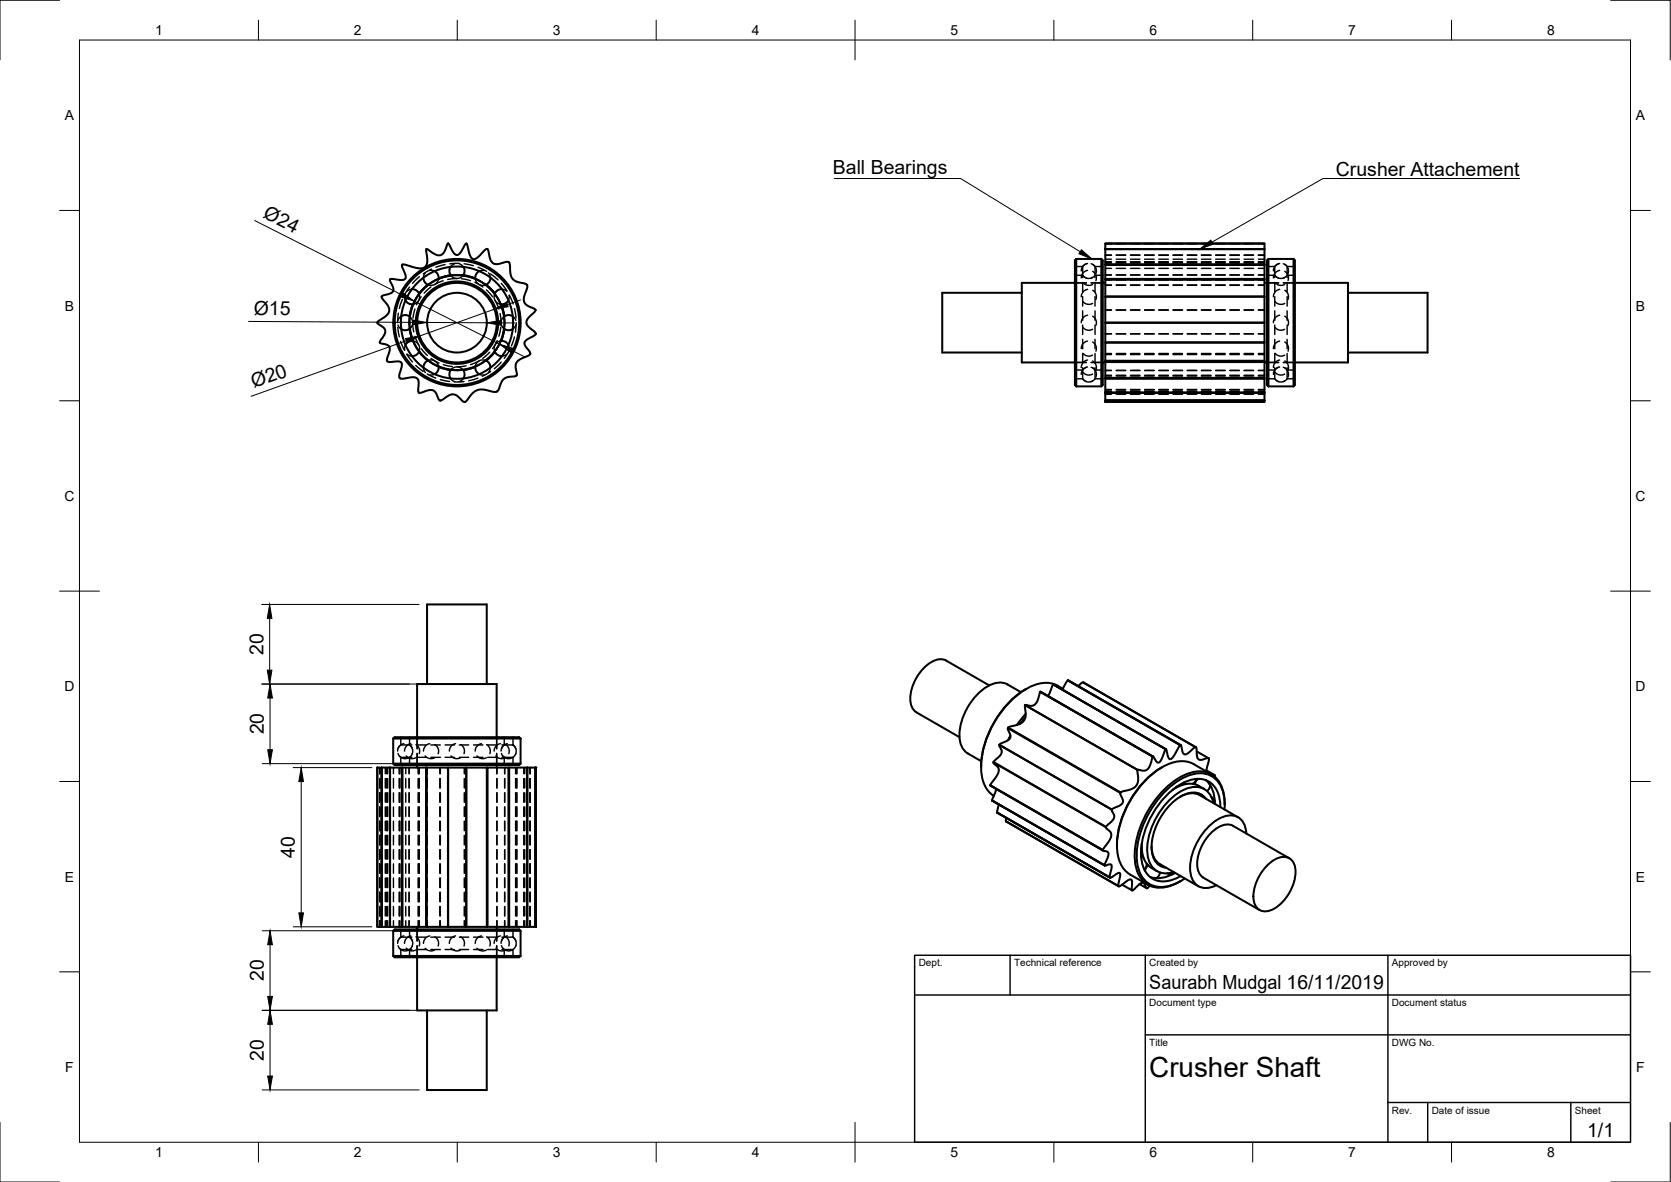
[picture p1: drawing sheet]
<svg xmlns="http://www.w3.org/2000/svg" width="420mm" height="297mm" viewBox="0 0 420 297" stroke-linecap="round" stroke-linejoin="round" font-family="sans-serif">
<defs><g id="words">
<text font-size="7" x="289" y="270.6">Crusher Shaft</text>
<g font-size="4.9">
<text x="209.4" y="43.8">Ball Bearings</text>
<text x="335.9" y="44.2">Crusher Attachement</text>
<text x="65.9" y="54.6" transform="rotate(27 65.9 54.6)">Ø24</text>
<text x="63.8" y="79.1">Ø15</text>
<text x="63.8" y="97.6" transform="rotate(-20 63.8 97.6)">Ø20</text>
<text x="66.2" y="164.6" transform="rotate(-90 66.2 164.6)">20</text>
<text x="66.3" y="184.6" transform="rotate(-90 66.3 184.6)">20</text>
<text x="74.2" y="215.5" transform="rotate(-90 74.2 215.5)">40</text>
<text x="66.3" y="246.6" transform="rotate(-90 66.3 246.6)">20</text>
<text x="289" y="248.5">Saurabh Mudgal 16/11/2019</text>
<text x="66.3" y="266.6" transform="rotate(-90 66.3 266.6)">20</text>
<text x="399.1" y="285.7">1/1</text>
</g>
<g font-size="3.5">
<text x="39" y="8.8">1</text>
<text x="89" y="8.8">2</text>
<text x="139" y="8.8">3</text>
<text x="189" y="8.8">4</text>
<text x="239" y="8.8">5</text>
<text x="289" y="8.8">6</text>
<text x="339" y="8.8">7</text>
<text x="389" y="8.8">8</text>
<text x="16.3" y="30.2">A</text>
<text x="411.3" y="30.2">A</text>
<text x="16.3" y="78">B</text>
<text x="411.3" y="78">B</text>
<text x="16.2" y="125.9">C</text>
<text x="411.2" y="125.9">C</text>
<text x="16.2" y="173.7">D</text>
<text x="411.2" y="173.7">D</text>
<text x="16.3" y="221.6">E</text>
<text x="411.3" y="221.6">E</text>
<text x="16.4" y="269.4">F</text>
<text x="411.4" y="269.4">F</text>
<text x="39" y="290.8">1</text>
<text x="89" y="290.8">2</text>
<text x="139" y="290.8">3</text>
<text x="189" y="290.8">4</text>
<text x="239" y="290.8">5</text>
<text x="289" y="290.8">6</text>
<text x="339" y="290.8">7</text>
<text x="389" y="290.8">8</text>
</g>
<g font-size="2.5">
<text x="231" y="242.9">Dept.</text>
<text x="255" y="242.9">Technical reference</text>
<text x="289" y="242.9">Created by</text>
<text x="350" y="242.9">Approved by</text>
<text x="289" y="252.8">Document type</text>
<text x="350" y="252.8">Document status</text>
<text x="289" y="262.9">Title</text>
<text x="350" y="262.9">DWG No.</text>
<text x="350" y="279.9">Rev.</text>
<text x="360" y="279.9">Date of issue</text>
<text x="396" y="279.9">Sheet</text>
</g>
</g></defs>
<!-- layer: Visible -->
<g fill="none" stroke="#000" stroke-width=".51">
<path d="M98.1 70.2v.4l.7 1.6 .1 .8-.3 .5-.5 .3-1.5 .4a.6 .6 0 0 0-.6 .5 .6 .6 0 0 0 .4 .6l1.1 1.5 .4 1.4-.7 1-2.1 1.5a.52 .52 0 0 0-.2 .6 .52 .52 0 0 0 .6 .3v.1a1.78 1.78 0 0 1 1.4 1.4 1.78 1.78 0 0 1-.7 1.8l-.7 1.1M100.9 79.5a1.92 1.92 0 0 1 2.2 .1M101.9 75.5a1.92 1.92 0 0 0 2 1M103.6 72.7a1.92 1.92 0 0 1 1.8 1.2M103.8 76.5l-.8 3M106.5 69.8a1.92 1.92 0 0 0 1.2 1.8M107.2 62.6l.2 2.7-.1 1a1.86 1.86 0 0 1-2.6 1l-3.1-.8a.47 .47 0 0 0-.6 .2 .47 .47 0 0 0 .2 .6l.7 1.7a.94 .94 0 0 1-.1 1.1 .94 .94 0 0 1-1.1 .3l-2.1-.3-.5 .1M107.3 62.6h.1M107.6 71.5l-2.2 2.3M109.3 68.1a1.92 1.92 0 0 1 1 2M112.7 61.2l1.3 2.3 .8 .6 .5-.1 .4-.4 1.5-2.4M112.7 61.2l-.3 .3-.7 1.8-.4 .6-.6 .2-1-.1-2.4-1.4"/>
<path d="M113.3 67.1a1.92 1.92 0 0 0 .1 2.2M113.3 69.2l-3 .8M116.5 69.2l3 .8M116.5 67.1a1.92 1.92 0 0 1-.1 2.2M117.2 61.2h.1M117.3 61.2l.8 2.9 .7 1a1.67 1.67 0 0 0 1.9-.9l1.2-1.4 .5-.2M120.5 68.1a1.92 1.92 0 0 0-1 2M122.2 71.5l2.2 2.3M122.4 62.5l.3 .4 .3 1.2a2.85 2.85 0 0 0 1 2.1l.9 .2 1.7-.4a.96 .96 0 0 1 1.5 .2l.1 1.3a3 3 0 0 0 3.2 3.6l.8 .3 .4 .3-.3 1.5a2.78 2.78 0 0 0-.2 3.1l2.6 1.6-.3 .5-1.8 1.8-.2 .9 .4 .9 1.7 1.4 .2 .5M123.3 69.8a1.92 1.92 0 0 1-1.2 1.8M126 76.5l.8 3M126.2 72.7a1.92 1.92 0 0 0-1.8 1.2"/>
<path d="M127.9 75.5a1.92 1.92 0 0 1-2 1M128.9 79.5a1.92 1.92 0 0 0-2.2 .1M256.9 73.6h-20v15h20M270.3 71.1h-13.4v20h13.4M270.6 65.1a2.71 2.71 0 0 0-.3 2.3v27.4a2.69 2.69 0 0 0 .3 2.3M270.6 65.1v32M270.6 65.1h6.3M276.9 65.1v32M276.9 65.1l.4 .3v31.3l-.4 .4h-6.3M277.3 71.1h.6M277.9 74.6h40v6.5h-40zM277.9 74.6h40"/>
<path d="M277.9 74.5v-4.2h40v4.2M277.9 70.3h40M277.9 70.2v-3.6h40v3.6M277.9 66.6h40M277.9 66.5v-3.9h40v3.9M277.9 61.2h40v1.4h-40zM277.9 61.2h40M277.9 70.1h40M277.9 66.4h40M277.9 62.6h40M317.9 71.1h.7M318.9 65.1v32"/>
<path d="M325.2 65.1a2.71 2.71 0 0 1 .4 2.3v27.4a2.69 2.69 0 0 1-.4 2.3M325.2 65.1v32M325.2 65.1h-6.3l-.3 .3v31.3l.3 .4M325.6 71.1h13.3v20h-13.3M338.9 73.6h20v15h-20M94.9 81.1h.1M95.5 86.1l1.8 .5 .6 .5 .1 .7-.6 2a.79 .79 0 0 0 0 1 .79 .79 0 0 0 1.1 .2l1.6-.2 .8 .4 .1 1-.6 2.3 .2 .5M95.5 86v.1M100.5 95l.9 .2 .8-.2a3.2 3.2 0 0 1 2.6 0l.2 .2a4.6 4.6 0 0 1 .1 3.1l.3 .4M103 82.6l.8 3.1M103.1 82.6a1.92 1.92 0 0 1-2.2 .1M103.9 85.7a1.92 1.92 0 0 0-2 1"/>
<path d="M105.4 88.4l2.2 2.2M105.4 88.3a1.92 1.92 0 0 1-1.8 1.2M105.4 98.7l1.1-.2a2.44 2.44 0 0 1 2.8-.1l1 2 .4 .3M107.7 90.6a1.92 1.92 0 0 0-1.2 1.8M110.3 92.1a1.92 1.92 0 0 1-1 1.9M110.3 92.2l3 .8M113.4 92.9a1.92 1.92 0 0 0-.1 2.2M116.4 92.9a1.92 1.92 0 0 1 .1 2.2M119.5 92.1a1.92 1.92 0 0 0 1 1.9M119.5 92.2l-3 .8M122.1 90.6a1.92 1.92 0 0 1 1.2 1.8M124.4 88.3a1.92 1.92 0 0 0 1.8 1.2"/>
<path d="M124.4 88.4l-2.2 2.2M124.9 98.4l-.7 .1-1.5-.4a3.9 3.9 0 0 0-5 2.2l-.8 .7M125 98.4h.1M125.9 85.7a1.92 1.92 0 0 1 2 1M126.7 82.6a1.92 1.92 0 0 0 2.2 .1M126.8 82.6l-.8 3.1M129.9 94.3l-.4 .3h-.7a2.91 2.91 0 0 0-3.2 2.8l-.6 1M133.2 89.1l-1.1 .6a2.95 2.95 0 0 0-2.4 2.1l.2 2.5M134.7 83.9l-.2 .3-.9 .5a2.29 2.29 0 0 0-1.7 1.5l.2 .7 .7 1a1.05 1.05 0 0 1 .4 1.2M134.7 83.9h.1M277.3 91.1h.6M277.9 98.6l40 .1z"/>
<path d="M277.9 98.6v-3.6h40v3.6M277.9 95h40M277.9 95v-4.2h40v4.2M277.9 90.8v-.1h40v.1M277.9 90.7v-4.6h40v4.6M277.9 86.1h40M277.9 86v-4.9h40v4.9M277.9 95.2h40M277.9 91h40M317.9 91.1h.7M318.9 97.1h6.3M110.7 100.7l1-.6a2.51 2.51 0 0 1 3.2-.7l.8 .8a1.48 1.48 0 0 0 1.3 .8"/>
<path d="M277.9 100.7h40v.3h-40zM277.9 100.7h40M277.9 100.6v-1.9h40v1.9M107.4 171.9v-20h15v20M248.7 172.2l-10.8-6.2a4.2 4.2 0 0 0-4.5 .9 11.5 11.5 0 0 0-4.5 9.6 3.3 3.3 0 0 0 1.5 2.5l10.9 6.3M256.7 174l-3.4-2a5.4 5.4 0 0 0-5.9 1.1 15.3 15.3 0 0 0-6.1 12.6 4.7 4.7 0 0 0 2 3.6l3.4 2M257.7 177.2l28.3 16.3 .2 2.7-.5 1.3-1.3 .8-2.6 .8-28.3-16.3 2.7-.8 1.1-.7 .4-.8 .2-.7zM257.8 177.2l1.7 .2 .7-.4 .7-.9 .7-2.2 28.3 16.3-.7 2.2-.7 1-.8 .3-1.7-.2M257.8 177.2l28.2 16.3M257.8 177.2h.1M257.9 179.4l-2.2 2.8M258 173.2a24.3 24.3 0 0 0-11.3 19.2"/>
<path d="M261.6 173.8v.1M263.5 174.9l1.3-2.9 28.3 16.3-1.3 3-.7 .4-1.1-1.6-28.4-16.3 28.4 16.3M264.8 172l28.4 16.3M264.8 172l28.3 16.3M264.9 172h-.1M266 172.4l1.2 .7M266 172.3a8.3 8.3 0 0 0-8.5 1.2 25 25 0 0 0-10.8 19.8 8.1 8.1 0 0 0 3.2 6.7M267.1 173.3l1.4-2.3 28.3 16.3-1.8 2.9-.7 .6-.3-.1-.2-.4-.7-2M268.6 171l28.3 16.3M268.6 171h.1M268.6 171h-.1M271.1 172.4l1.2-.9 28.3 16.3-2 1.6-.8 .2a3.8 3.8 0 0 1-.9-2.3"/>
<path d="M272.3 171.5h.2M272.5 171.5l28.2 16.3 .2 1.7a1.18 1.18 0 0 0 .5 1.4 1.18 1.18 0 0 0 1.5-.2l1-.1M94.9 192.9h1.1v40h-1.1zM94.9 192.9v40M95.9 192.9v40M96 192.9h2.1v40h-2.1zM98 192.9v40M98.1 192.9v40M98.1 192.9h3v40h-3M98.9 185.6a2.69 2.69 0 0 1 2.2-.3h27.5a2.69 2.69 0 0 1 2.3 .3M98.9 185.6h32M98.9 191.9h32"/>
<path d="M98.9 185.6v6.3l.3 .4h31.3l.4-.4M101.1 192.9l.1 40zM101.2 192.9h6v40h-6M104.9 185.3v-13.4h20v13.4M104.9 192.3v.6M107.1 192.9v40M107.2 192.9h5.4v40h-5.4zM112.6 192.9v40M112.7 192.9h4.5v40h-4.5M117.2 192.9h5.2v40h-5.2zM122.4 192.9h.2v40h-.2M122.6 192.9h5.2v40h-5.2"/>
<path d="M124.9 192.3v.6M127.8 192.9h.2v40h-.2M128 192.9h4.5v40h-4.5M130.9 185.6v6.3M132.5 192.9v40M132.5 192.9h2.1v40h-2.1M132.6 192.9v40M134.6 192.9v40M246.7 192.5v.3M249 197.3v.1M249.8 191.6l28.3 16.3 1.1 1.1 .2 .9-.4 1.3-1.7 2.4-28.3-16.3 1.7-2.4 .4-1.1-.1-.8zM249.8 191.5v.1"/>
<path d="M250.4 198.3l-1 2.8 28.3 16.3 .9-2a.97 .97 0 0 0 0-1.2 .97 .97 0 0 0-1.1-.4l-28.5-16.4 28.4 16.4M251.3 187.2l28.2 16.3 .7 1.5-.2 .9-1.9 1.9-28.3-16.3 1.6-1.6 .4-.6v-.7zM251.3 187.2h.1M253.4 183l28.3 16.3 .6 1.8-.1 .9-2.6 1.4-28.3-16.2 2.2-1.2 .4-.4 .2-.7zM253.5 182.8l-.1 .2M254.1 184.8l-.6 1.2M257.8 180.3l-1.3 1.5M281.8 199.1l-.1 .2M286.1 193.5h.1M289.9 190.1h.1M292.1 192.9a24.3 24.3 0 0 0-11.3 19.5M293.1 188.3h.1"/>
<path d="M295.1 198.3h-.1M295.9 197.7l-.3 .3M296.9 187.2l-.1 .1M297.6 196.7l.6 .3M300.1 196.9l.1 .1M300.6 187.7l.2 .1M300.9 195.7l-.4 .8-.6 .5M300.9 188.8l2.9 1.7M301 195.7l.1 .2M301.2 195.7l-.5 .6-.3 .8M302.8 198.3a6.3 6.3 0 0 0-8 .2M303.2 196a7.6 7.6 0 0 1 2.3 6"/>
<path d="M303.3 193.6l2.1 1.2M303.9 190.6l-.6 3.3M304.3 197.3l-.3 1-.5 .5M304.6 194.6l-4.4-2.6a8.4 8.4 0 0 0-8.6 1.2 25 25 0 0 0-10.7 19.9 7.9 7.9 0 0 0 3.3 6.7l4.4 2.5M304.8 194.7h.5l.1 .4M249.5 201.1v.1M249.5 201.2l28.3 16.3 1.5-.3 .2 .7-.5 2.6M249.5 201.2l28.2 16.2M250.7 204.2l28.3 16.3M250.7 204.2l.1 .1M251.1 202.2l-.4 2M253 206.4l28.3 16.3"/>
<path d="M253 206.4l28.3 16.3 2.3-1.5 .8-.2 .2 .6 .1 2.2M253 205.5v.9M277.3 213.6h.1M278.1 207.8v.1M279.6 203.4v.1M286.9 215.3l.6 .2M287.1 212.1v.1M287.1 211.9a6.3 6.3 0 0 0 3.8 7M287.1 212.8l-.1 .4M287.9 218.6h-.1M288.3 217.3h.3M288.4 217.1l-.2 .7-.5 .7"/>
<path d="M288.7 217.5l-.5 .6-.3 .7M289.5 212.7a5.1 5.1 0 0 0 2.1 4.4l9.7 5.6M291.7 219.3l-.4 .9-.6 .5M293.5 219.5l.7 .2 .8-.1M295.5 219.4a7.6 7.6 0 0 1-6.3 1M296.7 200.2a5.1 5.1 0 0 1 4.9-.4l9.7 5.6M303.2 200.7a4.3 4.3 0 0 0-5.8-.8 15.5 15.5 0 0 0-7.7 14.5 4.1 4.1 0 0 0 3.5 3.7M304.6 200.2l.5 .6 .3 .7M305.1 201.8a4.6 4.6 0 0 0-6.6-3.7 17.7 17.7 0 0 0-9.7 12.3 9.2 9.2 0 0 0 1 7.6 4.6 4.6 0 0 0 5.3 1.1M306.9 202.8a6.9 6.9 0 0 0-3.4-6.6 7.3 7.3 0 0 0-6.7 .9 21.6 21.6 0 0 0-9.8 18.7 5.6 5.6 0 0 0 6.3 5.7l2.3-.7 1.3-.6M307.9 203.4a8.8 8.8 0 0 0-2.7-8 7.2 7.2 0 0 0-7.7 .1 24.1 24.1 0 0 0-11.7 20.3 7 7 0 0 0 4.7 6.9 9.3 9.3 0 0 0 7.4-1.9M307.9 202.2a7.8 7.8 0 0 0-4.1-8 9.1 9.1 0 0 0-7.9 1.6 25.1 25.1 0 0 0-10.6 19.6 7.6 7.6 0 0 0 4.2 7.3 8.9 8.9 0 0 0 7.4-1.3"/>
<path d="M310 207.5l14.2 8.2M310.1 207.5a4.2 4.2 0 0 0-4.6 1 11.5 11.5 0 0 0-4.4 9.5 3.3 3.3 0 0 0 1.5 2.5M313.4 209.4a4.1 4.1 0 0 0-5.3-4.3 14.1 14.1 0 0 0-8.3 9.4 8.7 8.7 0 0 0 .4 7.2 4.1 4.1 0 0 0 5.7 .7M318.9 217.2a4.9 4.9 0 0 1 5.3-1.5 4.2 4.2 0 0 1 1.5 4.4 11.5 11.5 0 0 1-6.1 8.6 2.97 2.97 0 0 1-4.4-2.5 11.4 11.4 0 0 1 3.7-9zM98.9 233.9h32M98.9 233.9l.3-.3h31.3l.4 .3v6.3M98.9 233.9v6.3M104.9 232.9v.7M124.9 232.9v.7M279 220.5h.1M279.1 220.6l-28.3-16.3 28.3 16.3 2-1.2h.4l.2 .4-.5 2.4 .1 .5M281.3 222.7h.1"/>
<path d="M282.2 222.3l2.4 1.5M286.5 222.2l1.8 1M288.5 223.2a.37 .37 0 0 1-.5-.5 .91 .91 0 0 0-.7-.9 .91 .91 0 0 0-1 .6l-1.2 1.2-.4 .1M289.1 222.6l-.6 .6M302.6 220.6l14.1 8.1M98.9 240.2a2.69 2.69 0 0 0 2.2 .4h27.5a2.69 2.69 0 0 0 2.3-.4M98.9 240.2h32M104.9 240.6v13.3h20v-13.3M107.4 253.9v20h15v-20"/>
<circle cx="114.9" cy="81.1" r="7.5"/>
<circle cx="114.9" cy="81.1" r="10"/>
<circle cx="114.9" cy="81.1" r="10.4"/>
<circle cx="114.9" cy="81.1" r="11.9"/>
<circle cx="114.9" cy="81.1" r="15.7"/>
<circle cx="114.9" cy="81.1" r="14.1"/>
<circle cx="114.9" cy="81.1" r="16"/>
</g>
<!-- layer: Hidden -->
<g fill="none" stroke="#000" stroke-width=".36">
<path d="M100.2 78.7l-.2 2.4M100.9 79.5l-.8 1M101.2 75.3l-.8 2.2M101.8 74.2l.1 1.3M103 79.5v3.1M103 72.1l-1.3 2.1M103.1 79.6a1.91 1.91 0 0 1 0 3M103.5 72.7l-1.2 .5M104.3 77.7l-.5 2.2M105.3 73.8l-1.5 2.7M105.4 73.9a1.9 1.9 0 0 1-1.5 2.6M105.5 69.5l-1.8 1.7"/>
<path d="M105.9 74.6l-1.1 2M107 68.5l-.4 .6-.1 .7M108 68l1.3 .1M108.4 72.1l-1.8 1.6M108.5 67.6l-2.1 1.2M110.3 70.1a1.87 1.87 0 0 1-2.6 1.5M110.3 70l-2.7 1.6M111.4 70.6l-2.1 .9M111.9 66.5l-2.3 .6M113.3 69.2h3.1M113.4 69.3a1.94 1.94 0 0 0 3 0M114.3 66.3l-.6 .3-.4 .5"/>
<path d="M114.9 70l-2.3 .2M115.5 66.3l.5 .3 .5 .5M115.5 66.2l-2.4 .1M116 70l2.3 .5M116.7 66.3l2.3 .5M119.4 71l2 1.1M119.5 70l2.7 1.6M119.5 70.1a1.87 1.87 0 0 0 2.6 1.5M120.2 67.1l2.1 1.1M121.8 68l-1.3 .1M122.3 72.8l1.6 1.8M122.8 68.6l.5 1.2"/>
<path d="M123.4 68.8l1.8 1.5M124.4 73.9a1.9 1.9 0 0 0 1.5 2.6M124.4 73.8l1.6 2.7M124.5 75.5l.9 2.2M125.7 78.8l.3 2.3M126 71.2l1.5 1.9M126.2 72.7l1.2 .5M126.7 79.6a1.91 1.91 0 0 0 0 3M126.8 79.5v3.1M128 74.2l-.2 1.3M128.1 74.2l.9 2.2M128.9 79.5l.8 1"/>
<path d="M129.3 77.5l.5 2.4M270.3 69.2h1.9l1 .7M270.3 71.1h2.9M270.3 67h1.9M270.3 70.7l.3 .4M272.2 67v2.8M272.2 71v2.3M272.2 74.5v2.4M272.2 78.1v2.4M272.3 69.3a1.85 1.85 0 0 0 2.4 .4M272.3 75.8a1.92 1.92 0 0 0 2.4 .4M272.3 71a1.92 1.92 0 0 0 2.4 .5"/>
<path d="M273.2 66.3l-1 .7M273.5 66.2a1.88 1.88 0 0 0-1.6 1.9M273.5 79.2a1.93 1.93 0 0 0-1.6 1.9M273.5 72.7a1.88 1.88 0 0 0-1.6 1.9M273.5 68a1.88 1.88 0 0 0-1.6 1.8M274.4 66.3l.9 .7M274.4 71.1h2.9M274.7 66.4a1.87 1.87 0 0 1 .8 2.3M274.7 79.4a1.85 1.85 0 0 1 .8 2.4M274.7 72.9a1.85 1.85 0 0 1 .8 2.4M274.7 68.2a1.85 1.85 0 0 1 .8 2.3M275.3 67v2.8"/>
<path d="M275.3 71v2.3M275.3 74.5v2.4M275.3 78.1v2.4M275.3 67h2M277.3 69.2h-2l-.9 .7M277.3 70.7l-.4 .4M277.9 69.1h1.6M277.9 61.2h1.6M277.9 62.6h1.6M277.9 65.8h1.6M277.9 66h1.6M277.9 71.6h1.6"/>
<path d="M277.9 71.7h1.6M277.9 77.9h1.6M277.9 70.4h1.6M277.9 67.4h1.6M277.9 64.2h1.6M277.9 64.1h1.6M277.9 65.1h1.6M277.9 66.4h1.6M280.7 69.1h2.3M280.7 61.2h2.3M280.7 62.6h2.3M280.7 65.8h2.3"/>
<path d="M280.7 66h2.3M280.7 71.6h2.3M280.7 71.7h2.3M280.7 77.9h2.3M280.7 70.4h2.3M280.7 67.4h2.3M280.7 64.2h2.3M280.7 64.1h2.3M280.7 65.1h2.3M280.7 66.4h2.3M284.2 69.1h2.4M284.2 61.2h2.4"/>
<path d="M284.2 62.6h2.4M284.2 65.8h2.4M284.2 66h2.4M284.2 71.6h2.4M284.2 71.7h2.4M284.2 77.9h2.4M284.2 70.4h2.4M284.2 67.4h2.4M284.2 64.2h2.4M284.2 64.1h2.4M284.2 65.1h2.4M284.2 66.4h2.4"/>
<path d="M287.8 69.1h2.4M287.8 61.2h2.4M287.8 62.6h2.4M287.8 65.8h2.4M287.8 66h2.4M287.8 71.6h2.4M287.8 71.7h2.4M287.8 77.9h2.4M287.8 70.4h2.4M287.8 67.4h2.4M287.8 64.2h2.4M287.8 64.1h2.4"/>
<path d="M287.8 65.1h2.4M287.8 66.4h2.4M291.4 69.1h2.4M291.4 61.2h2.4M291.4 62.6h2.4M291.4 65.8h2.4M291.4 66h2.4M291.4 71.6h2.4M291.4 71.7h2.4M291.4 77.9h2.4M291.4 70.4h2.4M291.4 67.4h2.4"/>
<path d="M291.4 64.2h2.4M291.4 64.1h2.4M291.4 65.1h2.4M291.4 66.4h2.4M295 69.1h2.3M295 61.2h2.3M295 62.6h2.3M295 65.8h2.3M295 66h2.3M295 71.6h2.3M295 71.7h2.3M295 77.9h2.3"/>
<path d="M295 70.4h2.3M295 67.4h2.3M295 64.2h2.3M295 64.1h2.3M295 65.1h2.3M295 66.4h2.3M298.5 69.1h2.4M298.5 61.2h2.4M298.5 62.6h2.4M298.5 65.8h2.4M298.5 66h2.4M298.5 71.6h2.4"/>
<path d="M298.5 71.7h2.4M298.5 77.9h2.4M298.5 70.4h2.4M298.5 67.4h2.4M298.5 64.2h2.4M298.5 64.1h2.4M298.5 65.1h2.4M298.5 66.4h2.4M302.1 69.1h2.4M302.1 61.2h2.4M302.1 62.6h2.4M302.1 65.8h2.4"/>
<path d="M302.1 66h2.4M302.1 71.6h2.4M302.1 71.7h2.4M302.1 77.9h2.4M302.1 70.4h2.4M302.1 67.4h2.4M302.1 64.2h2.4M302.1 64.1h2.4M302.1 65.1h2.4M302.1 66.4h2.4M305.7 69.1h2.4M305.7 61.2h2.4"/>
<path d="M305.7 62.6h2.4M305.7 65.8h2.4M305.7 66h2.4M305.7 71.6h2.4M305.7 71.7h2.4M305.7 77.9h2.4M305.7 70.4h2.4M305.7 67.4h2.4M305.7 64.2h2.4M305.7 64.1h2.4M305.7 65.1h2.4M305.7 66.4h2.4"/>
<path d="M309.2 69.1h2.4M309.2 61.2h2.4M309.2 62.6h2.4M309.2 65.8h2.4M309.2 66h2.4M309.2 71.6h2.4M309.2 71.7h2.4M309.2 77.9h2.4M309.2 70.4h2.4M309.2 67.4h2.4M309.2 64.2h2.4M309.2 64.1h2.4"/>
<path d="M309.2 65.1h2.4M309.2 66.4h2.4M312.8 69.1h2.4M312.8 61.2h2.4M312.8 62.6h2.4M312.8 65.8h2.4M312.8 66h2.4M312.8 71.6h2.4M312.8 71.7h2.4M312.8 77.9h2.4M312.8 70.4h2.4M312.8 67.4h2.4"/>
<path d="M312.8 64.2h2.4M312.8 64.1h2.4M312.8 65.1h2.4M312.8 66.4h2.4M316.4 69.1h1.5M316.4 61.2h1.5M316.4 62.6h1.5M316.4 65.8h1.5M316.4 66h1.5M316.4 71.6h1.5M316.4 71.7h1.5M316.4 77.9h1.5"/>
<path d="M316.4 70.4h1.5M316.4 67.4h1.5M316.4 64.2h1.5M316.4 64.1h1.5M316.4 65.1h1.5M316.4 66.4h1.5M318.6 69.2h1.9l1 .7M318.6 71.1h2.9M318.6 70.7l.3 .4M320.5 78.1v2.4M320.5 74.5v2.4M320.5 71v2.3"/>
<path d="M320.5 67v2.8M320.6 69.3a1.82 1.82 0 0 0 2.4 .4M320.6 71a1.88 1.88 0 0 0 2.4 .5M320.6 75.8a1.88 1.88 0 0 0 2.4 .4M321.5 66.3l-1 .7h-1.9M321.8 66.2a1.89 1.89 0 0 0-1.6 1.9M321.8 68a1.89 1.89 0 0 0-1.6 1.8M321.8 72.7a1.89 1.89 0 0 0-1.6 1.9M321.8 79.2a1.94 1.94 0 0 0-1.6 1.9M322.7 66.3l.9 .7M322.7 71.1h2.9M323 66.4a1.92 1.92 0 0 1 .9 2.3"/>
<path d="M323 68.2a1.9 1.9 0 0 1 .9 2.3M323 72.9a1.9 1.9 0 0 1 .9 2.4M323 79.4a1.9 1.9 0 0 1 .9 2.4M323.6 78.1v2.4M323.6 74.5v2.4M323.6 71v2.3M323.6 67v2.8M323.6 67h2M325.6 69.2h-2l-.9 .7M325.6 70.7l-.4 .4M100 82.3l.4 2.3M100.1 81.7l.8 1"/>
<path d="M100.7 85.8l1 2.2M101.9 86.7l-.1 1.3M102.3 89l1.4 2M102.3 89l.6 .4 .6 .1M103.8 81.1l.2 2.3M103.8 85.7l1.5 2.7M103.9 85.7a1.91 1.91 0 0 1 1.5 2.6M104.3 84.5l1 2.1M104.5 91.8l1.9 1.6M105.9 87.6l1.6 1.7M106.5 92.4l.1 .7 .4 .5M107.4 94l2.2 1"/>
<path d="M107.6 90.6l2.7 1.6M107.7 90.6a1.9 1.9 0 0 1 2.6 1.5M108.4 90.1l2 1.1M109.3 94l-1.3 .2M110.7 95.4l2.4 .5M111.5 91.6l2.2 .5M113.3 95.1l1 .8M113.3 93h3.1M113.4 92.9a1.91 1.91 0 0 1 3 0M116.5 95.1l-1 .8M116.7 95.9l-2.4 .1M117.2 91.9l-2.3 .3"/>
<path d="M120.2 95l-2.3 .7M120.5 90.7l-2.2 .9M120.5 94l1.3 .2M122.1 90.6a1.9 1.9 0 0 0-2.6 1.5M122.2 90.6l-2.7 1.6M123.1 88.5l-1.7 1.6M123.3 92.4l-.2 .7-.3 .5M123.3 93.4l-2 1.2M125 85.6l-1.1 2M125.9 85.7a1.91 1.91 0 0 0-1.5 2.6M125.9 82.2l-.5 2.3M126 85.7l-1.6 2.7"/>
<path d="M126 91l-1.7 1.7M127.4 89l-1.2 .5M127.8 86.7l.2 1.3M128.1 88l-1.3 2.1M129.3 84.7l-.7 2.2M129.7 81.7l-.8 1M129.8 81.1l-.2 2.4M270.3 91.1h2.9M270.3 95.2h1.9M270.6 91.1l-.3 .3M272.2 81.7v2.4M272.2 85.3v2.3"/>
<path d="M272.2 88.8v2.4M272.2 92.4v2.8M272.2 95.2l1 .7M272.3 95.3a1.85 1.85 0 0 0 2.4 .4M272.3 93.6a1.92 1.92 0 0 0 2.4 .4M272.3 88.8a1.92 1.92 0 0 0 2.4 .4M272.3 82.3a1.92 1.92 0 0 0 2.4 .4M273.2 92.3l-1 .7h-1.9M273.5 92.2a1.88 1.88 0 0 0-1.6 1.9M273.5 90.5a1.93 1.93 0 0 0-1.6 1.9M273.5 85.7a1.88 1.88 0 0 0-1.6 1.9M274.4 92.3l.9 .7h2"/>
<path d="M274.4 91.1h2.9M274.7 92.4a1.87 1.87 0 0 1 .8 2.3M274.7 90.7a1.85 1.85 0 0 1 .8 2.3M274.7 85.9a1.87 1.87 0 0 1 .8 2.4M275.3 81.7v2.4M275.3 85.3v2.3M275.3 88.8v2.4M275.3 92.4v2.8M276.9 91.1l.4 .3M277.3 95.2h-2l-.9 .7M277.9 93.1h1.6M277.9 89.1h1.6"/>
<path d="M277.9 88.8h1.6M277.9 94.3h1.6M277.9 94.4h1.6M277.9 98.4h1.6M277.9 83.9h1.6M277.9 97.9h1.6M277.9 98.5h1.6M277.9 99.1h1.6M277.9 98h1.6M277.9 94.8h1.6M277.9 90.8h1.6M280.7 93.1h2.3"/>
<path d="M280.7 89.1h2.3M280.7 88.8h2.3M280.7 94.3h2.3M280.7 94.4h2.3M280.7 98.4h2.3M280.7 83.9h2.3M280.7 97.9h2.3M280.7 98.5h2.3M280.7 99.1h2.3M280.7 98h2.3M280.7 94.8h2.3M280.7 90.8h2.3"/>
<path d="M284.2 93.1h2.4M284.2 89.1h2.4M284.2 88.8h2.4M284.2 94.3h2.4M284.2 94.4h2.4M284.2 98.4h2.4M284.2 83.9h2.4M284.2 97.9h2.4M284.2 98.5h2.4M284.2 99.1h2.4M284.2 98h2.4M284.2 94.8h2.4"/>
<path d="M284.2 90.8h2.4M287.8 93.1h2.4M287.8 89.1h2.4M287.8 88.8h2.4M287.8 94.3h2.4M287.8 94.4h2.4M287.8 98.4h2.4M287.8 83.9h2.4M287.8 97.9h2.4M287.8 98.5h2.4M287.8 99.1h2.4M287.8 98h2.4"/>
<path d="M287.8 94.8h2.4M287.8 90.8h2.4M291.4 93.1h2.4M291.4 89.1h2.4M291.4 88.8h2.4M291.4 94.3h2.4M291.4 94.4h2.4M291.4 98.4h2.4M291.4 83.9h2.4M291.4 97.9h2.4M291.4 98.5h2.4M291.4 99.1h2.4"/>
<path d="M291.4 98h2.4M291.4 94.8h2.4M291.4 90.8h2.4M295 93.1h2.3M295 89.1h2.3M295 88.8h2.3M295 94.3h2.3M295 94.4h2.3M295 98.4h2.3M295 83.9h2.3M295 97.9h2.3M295 98.5h2.3"/>
<path d="M295 99.1h2.3M295 98h2.3M295 94.8h2.3M295 90.8h2.3M298.5 93.1h2.4M298.5 89.1h2.4M298.5 88.8h2.4M298.5 94.3h2.4M298.5 94.4h2.4M298.5 98.4h2.4M298.5 83.9h2.4M298.5 97.9h2.4"/>
<path d="M298.5 98.5h2.4M298.5 99.1h2.4M298.5 98h2.4M298.5 94.8h2.4M298.5 90.8h2.4M302.1 93.1h2.4M302.1 89.1h2.4M302.1 88.8h2.4M302.1 94.3h2.4M302.1 94.4h2.4M302.1 98.4h2.4M302.1 83.9h2.4"/>
<path d="M302.1 97.9h2.4M302.1 98.5h2.4M302.1 99.1h2.4M302.1 98h2.4M302.1 94.8h2.4M302.1 90.8h2.4M305.7 93.1h2.4M305.7 89.1h2.4M305.7 88.8h2.4M305.7 94.3h2.4M305.7 94.4h2.4M305.7 98.4h2.4"/>
<path d="M305.7 83.9h2.4M305.7 97.9h2.4M305.7 98.5h2.4M305.7 99.1h2.4M305.7 98h2.4M305.7 94.8h2.4M305.7 90.8h2.4M309.2 93.1h2.4M309.2 89.1h2.4M309.2 88.8h2.4M309.2 94.3h2.4M309.2 94.4h2.4"/>
<path d="M309.2 98.4h2.4M309.2 83.9h2.4M309.2 97.9h2.4M309.2 98.5h2.4M309.2 99.1h2.4M309.2 98h2.4M309.2 94.8h2.4M309.2 90.8h2.4M312.8 93.1h2.4M312.8 89.1h2.4M312.8 88.8h2.4M312.8 94.3h2.4"/>
<path d="M312.8 94.4h2.4M312.8 98.4h2.4M312.8 83.9h2.4M312.8 97.9h2.4M312.8 98.5h2.4M312.8 99.1h2.4M312.8 98h2.4M312.8 94.8h2.4M312.8 90.8h2.4M316.4 93.1h1.5M316.4 89.1h1.5M316.4 88.8h1.5"/>
<path d="M316.4 94.3h1.5M316.4 94.4h1.5M316.4 98.4h1.5M316.4 83.9h1.5M316.4 97.9h1.5M316.4 98.5h1.5M316.4 99.1h1.5M316.4 98h1.5M316.4 94.8h1.5M316.4 90.8h1.5M318.6 91.1h2.9M318.6 95.2h1.9"/>
<path d="M318.9 91.1l-.3 .3M320.5 92.4v2.8M320.5 88.8v2.4M320.5 85.3v2.3M320.5 81.7v2.4M320.5 95.2l1 .7M320.6 95.3a1.82 1.82 0 0 0 2.4 .4M320.6 82.3a1.88 1.88 0 0 0 2.4 .4M320.6 88.8a1.88 1.88 0 0 0 2.4 .4M320.6 93.6a1.88 1.88 0 0 0 2.4 .4M321.5 92.3l-1 .7h-1.9M321.8 92.2a1.89 1.89 0 0 0-1.6 1.9"/>
<path d="M321.8 85.7a1.89 1.89 0 0 0-1.6 1.9M321.8 90.5a1.94 1.94 0 0 0-1.6 1.9M322.7 92.3l.9 .7h2M322.7 91.1h2.9M323 92.4a1.92 1.92 0 0 1 .9 2.3M323 85.9a1.92 1.92 0 0 1 .9 2.4M323 90.7a1.9 1.9 0 0 1 .9 2.3M323.6 92.4v2.8M323.6 88.8v2.4M323.6 85.3v2.3M323.6 81.7v2.4M323.6 95.2l-.9 .7"/>
<path d="M323.6 95.2h2M325.2 91.1l.4 .3M277.9 101h1.6M280.7 101h2.3M284.2 101h2.4M287.8 101h2.4M291.4 101h2.4M295 101h2.3M298.5 101h2.4M302.1 101h2.4M305.7 101h2.4M309.2 101h2.4"/>
<path d="M312.8 101h2.4M316.4 101h1.5M95.5 192.9v1.5M95.5 195.7v2.3M95.5 199.2v2.4M96.9 192.9v1.5M96.9 195.7v2.3M96.9 199.2v2.4M97.3 192.9v1.5M97.3 195.7v2.3M97.3 199.2v2.4M97.4 192.9v1.5"/>
<path d="M97.4 195.7v2.3M97.4 199.2v2.4M97.9 192.9v1.5M97.9 195.7v2.3M97.9 199.2v2.4M98 192.9v1.5M98 195.7v2.3M98 199.2v2.4M98.9 192.9v1.5M98.9 195.7v2.3M98.9 199.2v2.4M100.1 189.3l.7 1v2"/>
<path d="M100.4 192.9v1.5M100.4 195.7v2.3M100.4 199.2v2.4M100.4 190a1.89 1.89 0 0 0 2.4 .4M100.5 192.9v1.5M100.5 195.7v2.3M100.5 199.2v2.4M100.8 190.3h2.8M100.8 187.2h2.8M100.8 187.2l-.7 1M100.8 185.3v1.9M101 192.9v1.5"/>
<path d="M101 195.7v2.3M101 199.2v2.4M101.6 186.9a1.88 1.88 0 0 0-1.6 1.9M102 192.9v1.5M102 195.7v2.3M102 199.2v2.4M102.2 190a1.89 1.89 0 0 0 2.4 .4M102.8 187.1a1.88 1.88 0 0 1 .9 2.3M102.9 192.9v1.5M102.9 195.7v2.3M102.9 199.2v2.4M103 185.3v1.9l.7 1"/>
<path d="M103.3 186.9a1.88 1.88 0 0 0-1.6 1.9M103.7 189.3l-.7 1v2M104.5 185.3l.4 .3M104.6 187.1a1.84 1.84 0 0 1 .8 2.3M104.8 190.3h2.3M104.8 187.2h2.3M104.9 185.3v2.9M104.9 189.3v3M104.9 191.9l-.4 .4M105.1 192.9v1.5M105.1 195.7v2.3M105.1 199.2v2.4"/>
<path d="M105.3 192.9v1.5M105.3 195.7v2.3M105.3 199.2v2.4M105.4 192.9v1.5M105.4 195.7v2.3M105.4 199.2v2.4M106.9 190a1.89 1.89 0 0 0 2.4 .4M107.4 192.9v1.5M107.4 195.7v2.3M107.4 199.2v2.4M108.1 186.9a1.88 1.88 0 0 0-1.6 1.9M108.3 190.3h2.4"/>
<path d="M108.3 187.2h2.4M109.3 187.1a1.84 1.84 0 0 1 .9 2.3M110.6 192.9v1.5M110.6 195.7v2.3M110.6 199.2v2.4M110.7 192.9v1.5M110.7 195.7v2.3M110.7 199.2v2.4M111.9 190.3h2.4M111.9 187.2h2.4M113.4 190a1.89 1.89 0 0 0 2.4 .4M114.6 186.9a1.84 1.84 0 0 0-1.6 1.9"/>
<path d="M115.5 190.3h2.4M115.5 187.2h2.4M115.8 187.1a1.88 1.88 0 0 1 .9 2.3M116.7 192.9v1.5M116.7 195.7v2.3M116.7 199.2v2.4M116.9 192.9v1.5M116.9 195.7v2.3M116.9 199.2v2.4M119.1 190.3h2.3M119.1 187.2h2.3M119.9 190a1.87 1.87 0 0 0 2.4 .4"/>
<path d="M121.1 186.9a1.89 1.89 0 0 0-1.6 1.9M122.3 187.1a1.88 1.88 0 0 1 .9 2.3M122.6 190.3h2.4M122.6 187.2h2.4M124.7 190a1.87 1.87 0 0 0 2.4 .4M124.9 185.3v2.9M124.9 189.3v3M124.9 191.9l.3 .4M124.9 192.9v1.5M124.9 195.7v2.3M124.9 199.2v2.4M125 192.9v1.5"/>
<path d="M125 195.7v2.3M125 199.2v2.4M125.2 185.3l-.3 .3M125.8 186.9a1.89 1.89 0 0 0-1.6 1.9M126.1 189.3l.7 1v2M126.2 190.3h2.8M126.2 187.2h2.8M126.4 190a1.89 1.89 0 0 0 2.4 .4M126.8 185.3v1.9l-.7 1M126.9 192.9v1.5M126.9 195.7v2.3M126.9 199.2v2.4"/>
<path d="M127.1 187.1a1.88 1.88 0 0 1 .8 2.3M127.6 186.9a1.88 1.88 0 0 0-1.6 1.9M128.8 187.1a1.82 1.82 0 0 1 .9 2.3M129 187.2l.7 1M129 185.3v1.9M129 190.3v2M129.6 192.9v1.5M129.6 195.7v2.3M129.6 199.2v2.4M129.7 189.3l-.7 1M129.8 192.9v1.5M129.8 195.7v2.3"/>
<path d="M129.8 199.2v2.4M129.9 192.9v1.5M129.9 195.7v2.3M129.9 199.2v2.4M130 192.9v1.5M130 195.7v2.3M130 199.2v2.4M131.7 192.9v1.5M131.7 195.7v2.3M131.7 199.2v2.4M131.9 192.9v1.5M131.9 195.7v2.3"/>
<path d="M131.9 199.2v2.4M132.4 192.9v1.5M132.4 195.7v2.3M132.4 199.2v2.4M133.2 192.9v1.5M133.2 195.7v2.3M133.2 199.2v2.4M133.3 192.9v1.5M133.3 195.7v2.3M133.3 199.2v2.4M134.7 192.9v1.5M134.7 195.7v2.3"/>
<path d="M134.7 199.2v2.4M95.5 202.8v2.4M95.5 206.4v2.4M95.5 209.9v2.4M95.5 213.5v2.4M95.5 217.1v2.4M96.9 202.8v2.4M96.9 206.4v2.4M96.9 209.9v2.4M96.9 213.5v2.4M96.9 217.1v2.4M97.3 202.8v2.4"/>
<path d="M97.3 206.4v2.4M97.3 209.9v2.4M97.3 213.5v2.4M97.3 217.1v2.4M97.4 202.8v2.4M97.4 206.4v2.4M97.4 209.9v2.4M97.4 213.5v2.4M97.4 217.1v2.4M97.9 202.8v2.4M97.9 206.4v2.4M97.9 209.9v2.4"/>
<path d="M97.9 213.5v2.4M97.9 217.1v2.4M98 202.8v2.4M98 206.4v2.4M98 209.9v2.4M98 213.5v2.4M98 217.1v2.4M98.9 202.8v2.4M98.9 206.4v2.4M98.9 209.9v2.4M98.9 213.5v2.4M98.9 217.1v2.4"/>
<path d="M100.4 202.8v2.4M100.4 206.4v2.4M100.4 209.9v2.4M100.4 213.5v2.4M100.4 217.1v2.4M100.5 202.8v2.4M100.5 206.4v2.4M100.5 209.9v2.4M100.5 213.5v2.4M100.5 217.1v2.4M101 202.8v2.4M101 206.4v2.4"/>
<path d="M101 209.9v2.4M101 213.5v2.4M101 217.1v2.4M102 202.8v2.4M102 206.4v2.4M102 209.9v2.4M102 213.5v2.4M102 217.1v2.4M102.9 202.8v2.4M102.9 206.4v2.4M102.9 209.9v2.4M102.9 213.5v2.4"/>
<path d="M102.9 217.1v2.4M105.1 202.8v2.4M105.1 206.4v2.4M105.1 209.9v2.4M105.1 213.5v2.4M105.1 217.1v2.4M105.3 202.8v2.4M105.3 206.4v2.4M105.3 209.9v2.4M105.3 213.5v2.4M105.3 217.1v2.4M105.4 202.8v2.4"/>
<path d="M105.4 206.4v2.4M105.4 209.9v2.4M105.4 213.5v2.4M105.4 217.1v2.4M107.4 202.8v2.4M107.4 206.4v2.4M107.4 209.9v2.4M107.4 213.5v2.4M107.4 217.1v2.4M110.6 202.8v2.4M110.6 206.4v2.4M110.6 209.9v2.4"/>
<path d="M110.6 213.5v2.4M110.6 217.1v2.4M110.7 202.8v2.4M110.7 206.4v2.4M110.7 209.9v2.4M110.7 213.5v2.4M110.7 217.1v2.4M116.7 202.8v2.4M116.7 206.4v2.4M116.7 209.9v2.4M116.7 213.5v2.4M116.7 217.1v2.4"/>
<path d="M116.9 202.8v2.4M116.9 206.4v2.4M116.9 209.9v2.4M116.9 213.5v2.4M116.9 217.1v2.4M124.9 202.8v2.4M124.9 206.4v2.4M124.9 209.9v2.4M124.9 213.5v2.4M124.9 217.1v2.4M125 202.8v2.4M125 206.4v2.4"/>
<path d="M125 209.9v2.4M125 213.5v2.4M125 217.1v2.4M126.9 202.8v2.4M126.9 206.4v2.4M126.9 209.9v2.4M126.9 213.5v2.4M126.9 217.1v2.4M129.6 202.8v2.4M129.6 206.4v2.4M129.6 209.9v2.4M129.6 213.5v2.4"/>
<path d="M129.6 217.1v2.4M129.8 202.8v2.4M129.8 206.4v2.4M129.8 209.9v2.4M129.8 213.5v2.4M129.8 217.1v2.4M129.9 202.8v2.4M129.9 206.4v2.4M129.9 209.9v2.4M129.9 213.5v2.4M129.9 217.1v2.4M130 202.8v2.4"/>
<path d="M130 206.4v2.4M130 209.9v2.4M130 213.5v2.4M130 217.1v2.4M131.7 202.8v2.4M131.7 206.4v2.4M131.7 209.9v2.4M131.7 213.5v2.4M131.7 217.1v2.4M131.9 202.8v2.4M131.9 206.4v2.4M131.9 209.9v2.4"/>
<path d="M131.9 213.5v2.4M131.9 217.1v2.4M132.4 202.8v2.4M132.4 206.4v2.4M132.4 209.9v2.4M132.4 213.5v2.4M132.4 217.1v2.4M133.2 202.8v2.4M133.2 206.4v2.4M133.2 209.9v2.4M133.2 213.5v2.4M133.2 217.1v2.4"/>
<path d="M133.3 202.8v2.4M133.3 206.4v2.4M133.3 209.9v2.4M133.3 213.5v2.4M133.3 217.1v2.4M134.7 202.8v2.4M134.7 206.4v2.4M134.7 209.9v2.4M134.7 213.5v2.4M134.7 217.1v2.4M95.5 220.6v2.4M95.5 224.2v2.4"/>
<path d="M95.5 227.8v2.4M95.5 231.4v1.5M96.9 220.6v2.4M96.9 224.2v2.4M96.9 227.8v2.4M96.9 231.4v1.5M97.3 220.6v2.4M97.3 224.2v2.4M97.3 227.8v2.4M97.3 231.4v1.5M97.4 220.6v2.4M97.4 224.2v2.4"/>
<path d="M97.4 227.8v2.4M97.4 231.4v1.5M97.9 220.6v2.4M97.9 224.2v2.4M97.9 227.8v2.4M97.9 231.4v1.5M98 220.6v2.4M98 224.2v2.4M98 227.8v2.4M98 231.4v1.5M98.9 220.6v2.4M98.9 224.2v2.4"/>
<path d="M98.9 227.8v2.4M98.9 231.4v1.5M100.1 237.6l.7 1M100.4 220.6v2.4M100.4 224.2v2.4M100.4 227.8v2.4M100.4 231.4v1.5M100.4 238.3a1.92 1.92 0 0 0 2.4 .4M100.5 220.6v2.4M100.5 224.2v2.4M100.5 227.8v2.4M100.5 231.4v1.5"/>
<path d="M100.8 235.5h2.8M100.8 238.6h2.8M100.8 235.5l-.7 1M100.8 233.6v1.9M100.8 238.6v2M101 220.6v2.4M101 224.2v2.4M101 227.8v2.4M101 231.4v1.5M101.6 235.2a1.93 1.93 0 0 0-1.6 1.9M102 220.6v2.4M102 224.2v2.4"/>
<path d="M102 227.8v2.4M102 231.4v1.5M102.2 238.3a1.92 1.92 0 0 0 2.4 .4M102.8 235.4a1.9 1.9 0 0 1 .9 2.3M102.9 220.6v2.4M102.9 224.2v2.4M102.9 227.8v2.4M102.9 231.4v1.5M103 233.6v1.9l.7 1M103.3 235.2a1.93 1.93 0 0 0-1.6 1.9M103.7 237.6l-.7 1v2M104.5 233.6l.4 .3"/>
<path d="M104.6 235.4a1.85 1.85 0 0 1 .8 2.3M104.8 235.5h2.3M104.8 238.6h2.3M104.9 233.6v2.9M104.9 237.7v2.9M105.1 220.6v2.4M105.1 224.2v2.4M105.1 227.8v2.4M105.1 231.4v1.5M105.3 220.6v2.4M105.3 224.2v2.4M105.3 227.8v2.4"/>
<path d="M105.3 231.4v1.5M105.4 220.6v2.4M105.4 224.2v2.4M105.4 227.8v2.4M105.4 231.4v1.5M106.9 238.3a1.92 1.92 0 0 0 2.4 .4M107.4 220.6v2.4M107.4 224.2v2.4M107.4 227.8v2.4M107.4 231.4v1.5M108.1 235.2a1.93 1.93 0 0 0-1.6 1.9M108.3 235.5h2.4"/>
<path d="M108.3 238.6h2.4M109.3 235.4a1.85 1.85 0 0 1 .9 2.3M110.6 220.6v2.4M110.6 224.2v2.4M110.6 227.8v2.4M110.6 231.4v1.5M110.7 220.6v2.4M110.7 224.2v2.4M110.7 227.8v2.4M110.7 231.4v1.5M111.9 235.5h2.4M111.9 238.6h2.4"/>
<path d="M113.4 238.3a1.92 1.92 0 0 0 2.4 .4M114.6 235.2a1.89 1.89 0 0 0-1.6 1.9M115.5 235.5h2.4M115.5 238.6h2.4M115.8 235.4a1.9 1.9 0 0 1 .9 2.3M116.7 220.6v2.4M116.7 224.2v2.4M116.7 227.8v2.4M116.7 231.4v1.5M116.9 220.6v2.4M116.9 224.2v2.4M116.9 227.8v2.4"/>
<path d="M116.9 231.4v1.5M119.1 235.5h2.3M119.1 238.6h2.3M119.9 238.3a1.9 1.9 0 0 0 2.4 .4M121.1 235.2a1.94 1.94 0 0 0-1.6 1.9M122.3 235.4a1.9 1.9 0 0 1 .9 2.3M122.6 235.5h2.4M122.6 238.6h2.4M124.7 238.3a1.9 1.9 0 0 0 2.4 .4M124.9 233.6v2.9M124.9 237.7v2.9M124.9 220.6v2.4"/>
<path d="M124.9 224.2v2.4M124.9 227.8v2.4M124.9 231.4v1.5M125 220.6v2.4M125 224.2v2.4M125 227.8v2.4M125 231.4v1.5M125.2 233.6l-.3 .3M125.8 235.2a1.94 1.94 0 0 0-1.6 1.9M126.1 237.6l.7 1v2M126.2 235.5h2.8M126.2 238.6h2.8"/>
<path d="M126.4 238.3a1.92 1.92 0 0 0 2.4 .4M126.8 233.6v1.9l-.7 1M126.9 220.6v2.4M126.9 224.2v2.4M126.9 227.8v2.4M126.9 231.4v1.5M127.1 235.4a1.9 1.9 0 0 1 .8 2.3M127.6 235.2a1.93 1.93 0 0 0-1.6 1.9M128.8 235.4a1.83 1.83 0 0 1 .9 2.3M129 233.6v1.9l.7 1M129 238.6v2M129.6 220.6v2.4"/>
<path d="M129.6 224.2v2.4M129.6 227.8v2.4M129.6 231.4v1.5M129.7 237.6l-.7 1M129.8 220.6v2.4M129.8 224.2v2.4M129.8 227.8v2.4M129.8 231.4v1.5M129.9 220.6v2.4M129.9 224.2v2.4M129.9 227.8v2.4M129.9 231.4v1.5"/>
<path d="M130 220.6v2.4M130 224.2v2.4M130 227.8v2.4M130 231.4v1.5M131.7 220.6v2.4M131.7 224.2v2.4M131.7 227.8v2.4M131.7 231.4v1.5M131.9 220.6v2.4M131.9 224.2v2.4M131.9 227.8v2.4M131.9 231.4v1.5"/>
<path d="M132.4 220.6v2.4M132.4 224.2v2.4M132.4 227.8v2.4M132.4 231.4v1.5M133.2 220.6v2.4M133.2 224.2v2.4M133.2 227.8v2.4M133.2 231.4v1.5M133.3 220.6v2.4M133.3 224.2v2.4M133.3 227.8v2.4M133.3 231.4v1.5"/>
<path d="M134.7 220.6v2.4M134.7 224.2v2.4M134.7 227.8v2.4M134.7 231.4v1.5M104.9 240.2l-.4 .4M124.9 240.2l.3 .4"/>
</g>
<g fill="#000">
<circle cx="134.6" cy="192.9" r=".18"/>
<circle cx="134.6" cy="232.9" r=".18"/>
</g>
<!-- layer: Visible -->
<circle cx="134.6" cy="192.9" r=".25" fill="#000"/>
<!-- layer: Border -->
<g fill="none" stroke="#000" stroke-width=".25">
<path d="M15 .1h-15v15M20 10.1h390v276.9h-390zM65 5.1v5M115 5.1v5M165 5.1v5M215 5.1v10M265 5.1v5M315 5.1v5M365 5.1v5M405 .1h15v15M15 52.9h5M410 52.9h5"/>
<path d="M15 100.7h5M410 100.7h5M15 148.6h10M405 148.6h10M15 196.4h5M410 196.4h5M15 244.2h5M410 244.2h5M0 282.1v14.9h15M65 287v5M115 287v5M165 287v5"/>
<path d="M215 282.1v9.9M265 287v5M315 287v5M365 287v5M420 282.1v14.9h-15"/>
</g>
<!-- layer: TitleBlock -->
<path d="M230 240.1h180v46.9h-180zM230 250h180M254 240.1v9.9M288 240.1v46.9M349 240.1v46.9M288 260.1h122M349 277.1h61M359 277.1v9.9M395 277.1v9.9" fill="none" stroke="#000" stroke-width=".36"/>
<!-- layer: Dimensions -->
<g fill="none" stroke="#000" stroke-width=".25">
<path d="M64 55.4l37 18.7M104.2 75.7l21.4 10.8M124.3 77.7l-18.8 6.8M130.9 75.4l-3.3 1.1M62.5 80.8l41.4 .2M102.2 85.6l-39.1 14M107.4 81l15 .1M125.9 81.1l3.5 .1M128.7 88.1l3.1 1.5M65.8 151.9h39.6M67.8 155.4v13M65.8 171.9h39.6"/>
<path d="M67.9 175.4v13M65.9 191.9h37M73.7 192.9h19.8M75.7 196.4v33M65.9 233.9h37M67.9 237.4v13M73.7 232.9h19.8M65.9 253.9h39.5M67.9 257.4v13M65.9 273.9h39.5"/>
</g>
<g fill="#000" stroke="#000" stroke-width=".25">
<path d="M101.3 73.6l2.9 2.1-3.4-1.1zM124.3 77.7l3.1-1.7 .4 1.1zM102 85.1l3.5-.6-3.1 1.7zM103.9 80.4l3.5 .6-3.5 .6zM122.4 81.1l3.5-.5v1.1zM125.6 86.5l3.4 1.1-.5 1zM67.8 151.9l.6 3.5h-1.2zM67.2 168.4h1.2l-.6 3.5zM67.9 171.9l.6 3.5h-1.2zM67.3 188.4h1.2l-.6 3.5zM75.7 192.9l.6 3.5h-1.2zM67.9 233.9l.6 3.5h-1.2z"/>
<path d="M75.1 229.4h1.2l-.6 3.5zM67.9 253.9l.6 3.5h-1.2zM67.3 250.4h1.2l-.6 3.5zM67.3 270.4h1.2l-.6 3.5z"/>
</g>
<!-- layer: Annotations -->
<path d="M271.9 62.8l2.7 2.3-3.3-1.3zM301.7 62.6l2.7-2.2 .6 1z" fill="#000" stroke="#000" stroke-width=".25"/>
<path d="M209.8 44.9h31.7l30.1 18.4M382.1 44.9h-49.4l-28 16" fill="none" stroke="#000" stroke-width=".25"/>
<use href="#words"/>
</svg>
